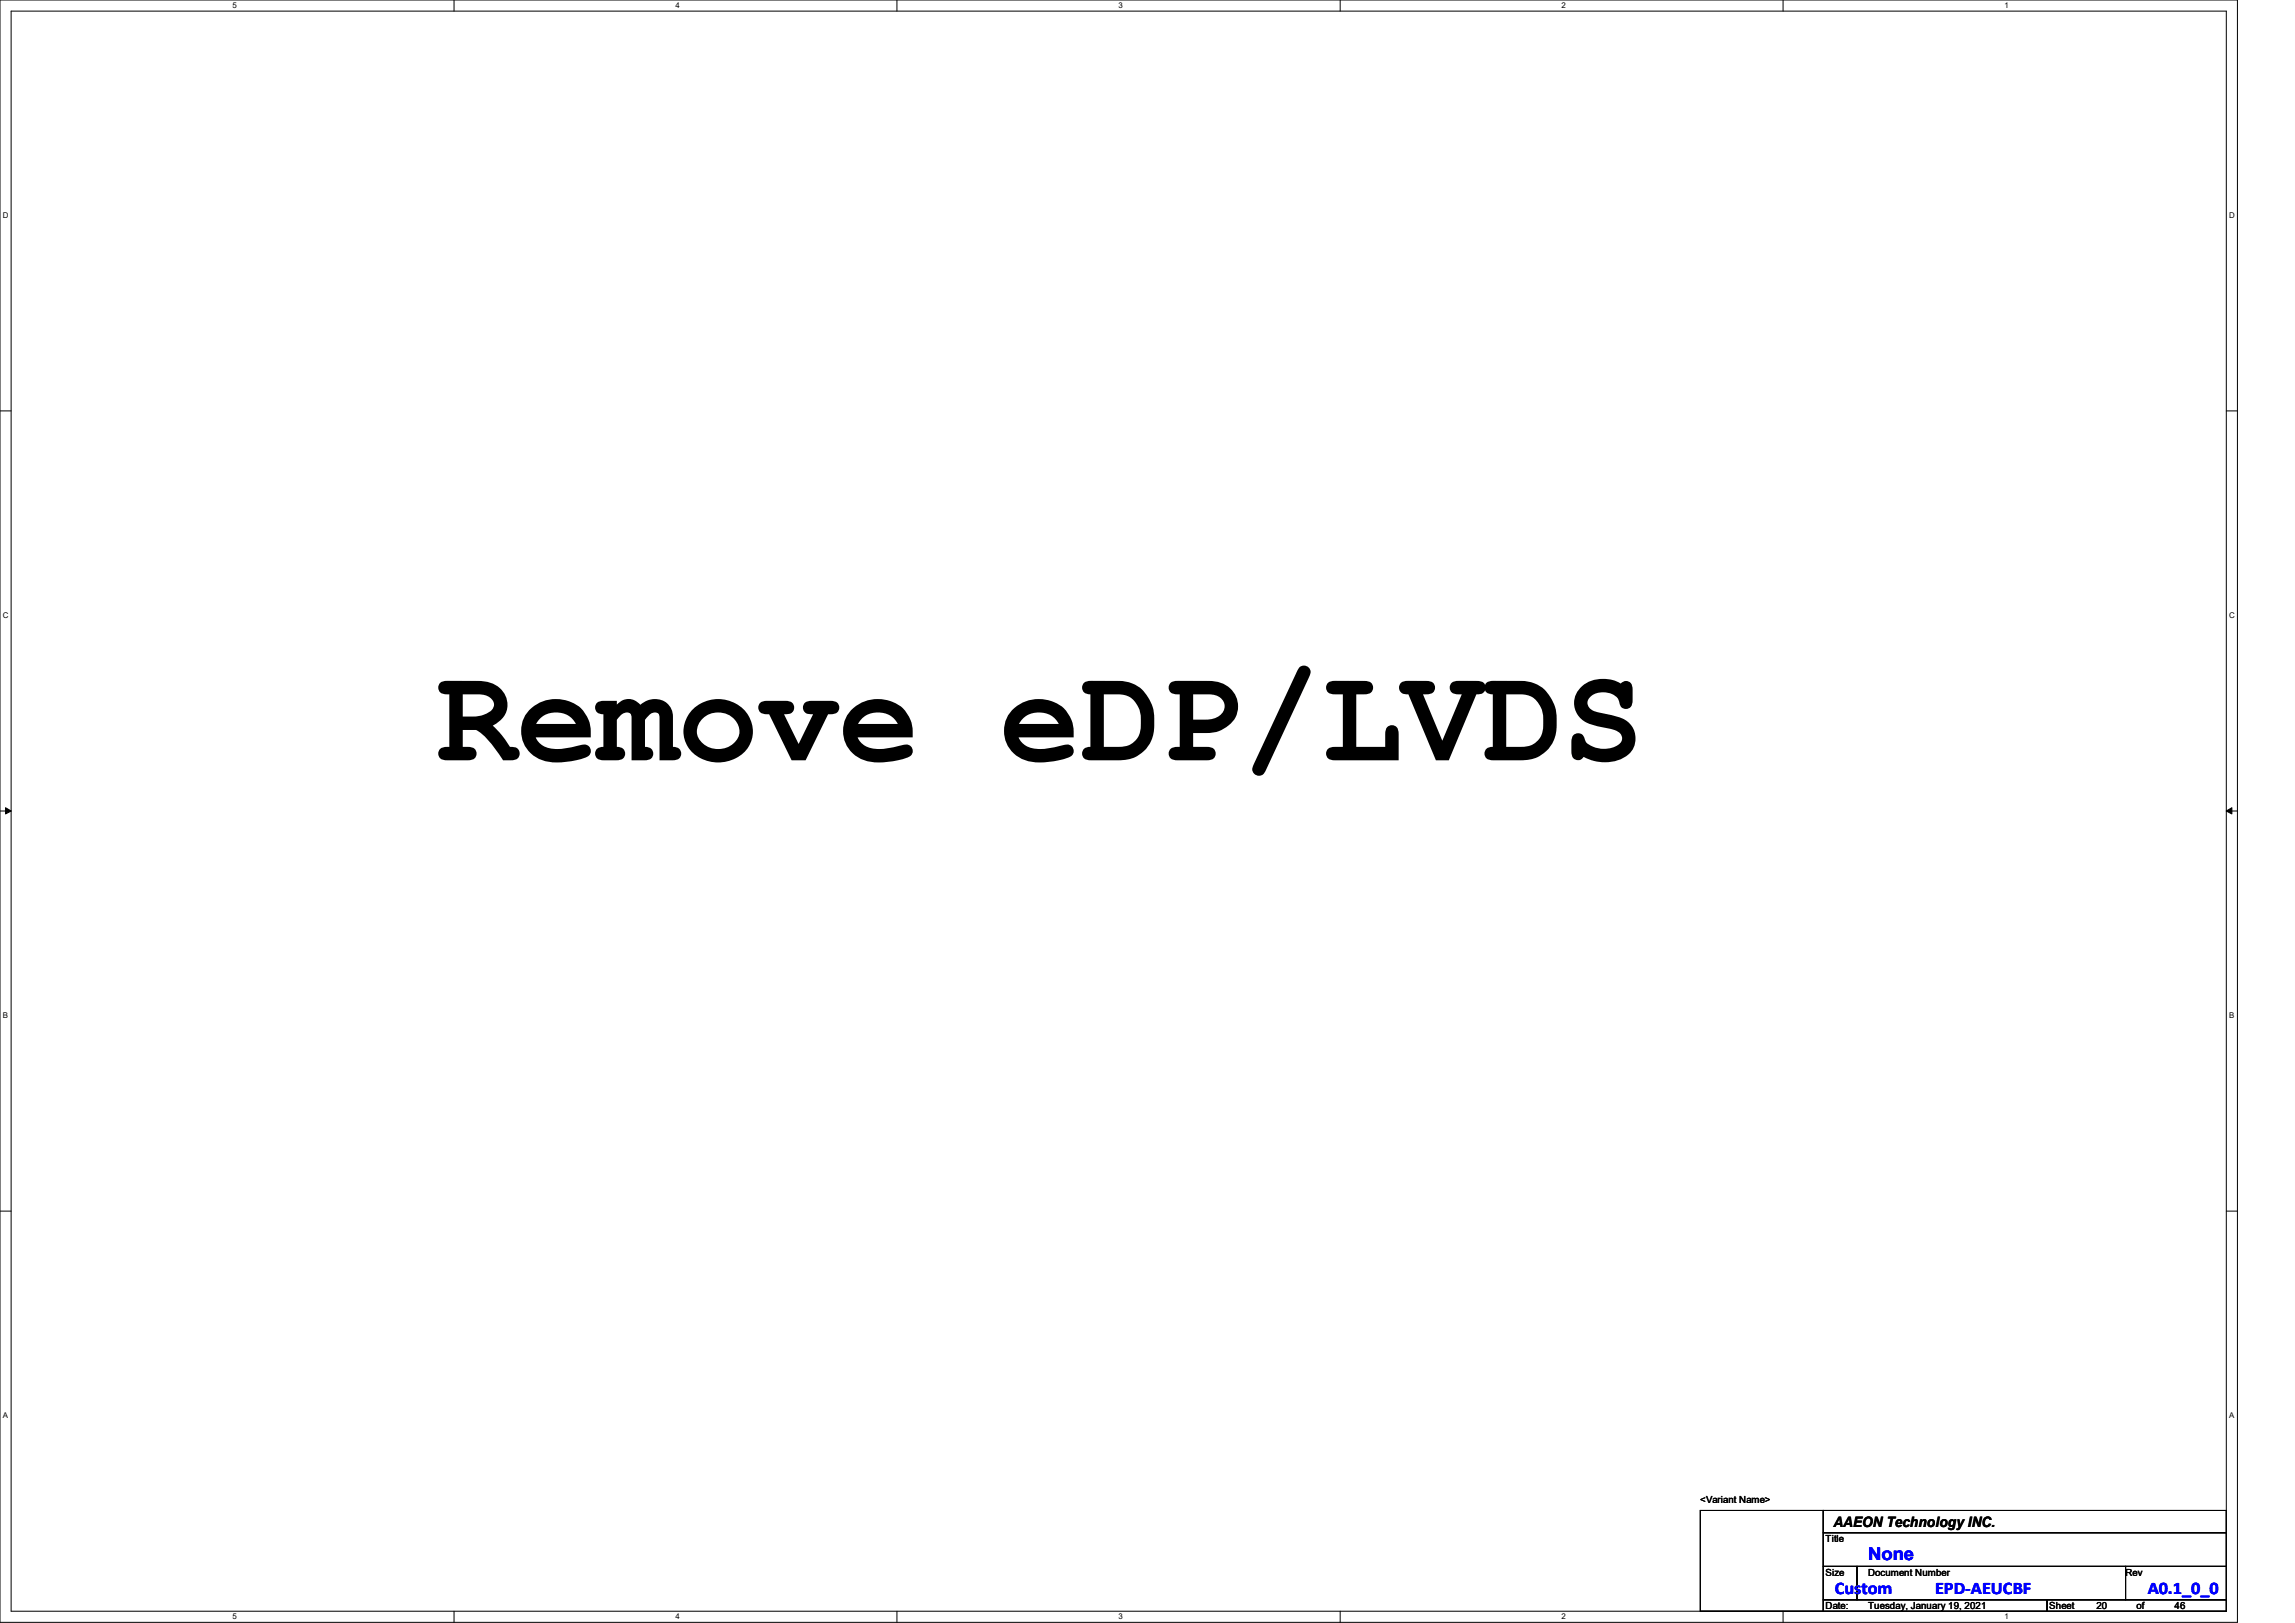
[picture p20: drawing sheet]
<svg xmlns="http://www.w3.org/2000/svg" width="297mm" height="210mm" viewBox="0 0 297 210" stroke-linecap="round" stroke-linejoin="round" font-family="sans-serif">
<defs><g id="words">
<text font-size="17.4" x="56.5" y="98.4">Remove eDP/LVDS</text>
<g font-size="2.3" fill="#00f">
<text x="241.8" y="201.9">None</text>
<text x="237.4" y="206.3">Custom</text>
<text x="250.4" y="206.3">EPD-AEUCBF</text>
<text x="278" y="206.3">A0.1_0_0</text>
</g>
<text font-size="1.9" x="237.3" y="197.6">AAEON Technology INC.</text>
<g font-size="1.3">
<text x="220" y="194.5">&lt;Variant Name&gt;</text>
<text x="236.3" y="199.5">Title</text>
<text x="236.3" y="203.9">Size</text>
<text x="241.8" y="203.9">Document Number</text>
<text x="275.1" y="203.9">Rev</text>
<text x="236.3" y="208.2">Date:</text>
<text x="241.8" y="208.2">Tuesday, January 19, 2021</text>
<text x="265.2" y="208.2">Sheet</text>
<text x="271.3" y="208.2">20</text>
<text x="276.5" y="208.2">of</text>
<text x="281.4" y="208.2">46</text>
</g>
<g font-size="1">
<text x="30.1" y="1.1">5</text>
<text x="87.4" y="1.1">4</text>
<text x="144.7" y="1.1">3</text>
<text x="202.1" y="1.1">2</text>
<text x="259.4" y="1.1">1</text>
<text x=".4" y="28.2">D</text>
<text x="288.5" y="28.2">D</text>
<text x=".4" y="79.9">C</text>
<text x="288.5" y="79.9">C</text>
<text x=".4" y="131.7">B</text>
<text x="288.5" y="131.7">B</text>
<text x=".4" y="183.5">A</text>
<text x="288.5" y="183.5">A</text>
<text x="30.1" y="209.5">5</text>
<text x="87.4" y="209.5">4</text>
<text x="144.7" y="209.5">3</text>
<text x="202.1" y="209.5">2</text>
<text x="259.4" y="209.5">1</text>
</g>
</g></defs>
<path d="M0 0h289.6v209.9h-289.6zM1.4 1.4h286.7v207.1h-286.7z" fill="none" stroke="#000" stroke-width=".13"/>
<g fill="#fff">
<path d="M30.1 .2h.5v1.1h-.5z"/>
<path d="M30.1 208.7h.5v1.1h-.5z"/>
</g>
<path d="M58.8 0v1.4M58.8 208.5v1.4" fill="none" stroke="#000" stroke-width=".13"/>
<g fill="#fff">
<path d="M87.4 .2h.6v1.1h-.6z"/>
<path d="M87.4 208.7h.6v1.1h-.6z"/>
</g>
<path d="M116.1 0v1.4M116.1 208.5v1.4" fill="none" stroke="#000" stroke-width=".13"/>
<g fill="#fff">
<path d="M144.7 .2h.6v1.1h-.6z"/>
<path d="M144.7 208.7h.6v1.1h-.6z"/>
</g>
<path d="M173.4 0v1.4M173.4 208.5v1.4" fill="none" stroke="#000" stroke-width=".13"/>
<g fill="#fff">
<path d="M202.1 .2h.5v1.1h-.5z"/>
<path d="M202.1 208.7h.5v1.1h-.5z"/>
</g>
<path d="M230.8 0v1.4M230.8 208.5v1.4" fill="none" stroke="#000" stroke-width=".13"/>
<g fill="#fff">
<path d="M259.4 .2h.6v1.1h-.6z"/>
<path d="M259.4 208.7h.6v1.1h-.6z"/>
<path d="M.4 27.3h.7v1.1h-.7z"/>
<path d="M288.5 27.3h.7v1.1h-.7z"/>
<path d="M.4 79h.7v1.2h-.7z"/>
<path d="M288.5 79h.7v1.2h-.7z"/>
</g>
<path d="M0 53.2h1.4M288.1 53.2h1.5" fill="none" stroke="#000" stroke-width=".13"/>
<g fill="#fff">
<path d="M.4 130.8h.7v1.2h-.7z"/>
<path d="M288.5 130.8h.7v1.2h-.7z"/>
</g>
<path d="M0 104.9h1.4M288.1 104.9h1.5" fill="none" stroke="#000" stroke-width=".13"/>
<path d="M.7 104.5l.7 .4-.7 .4zM288.1 104.9l.7-.4v.8z" fill="#000" stroke="#000" stroke-width=".13"/>
<g fill="#fff">
<path d="M.4 182.6h.6v1.1h-.6z"/>
<path d="M288.5 182.6h.6v1.1h-.6z"/>
</g>
<path d="M0 156.7h1.4M288.1 156.7h1.5M220 195.5h16v13h-16zM236 195.5h52.1v2.8h-52.1zM236 198.3h52.1v4.4h-52.1zM236 202.7h4.3v4.3h-4.3zM236 207h28.9v1.5h-28.9zM240.3 202.7h34.8v4.3h-34.8zM264.9 207h23.2v1.5h-23.2zM275.1 202.7h13v4.3h-13z" fill="none" stroke="#000" stroke-width=".13"/>
<use href="#words"/>
</svg>
